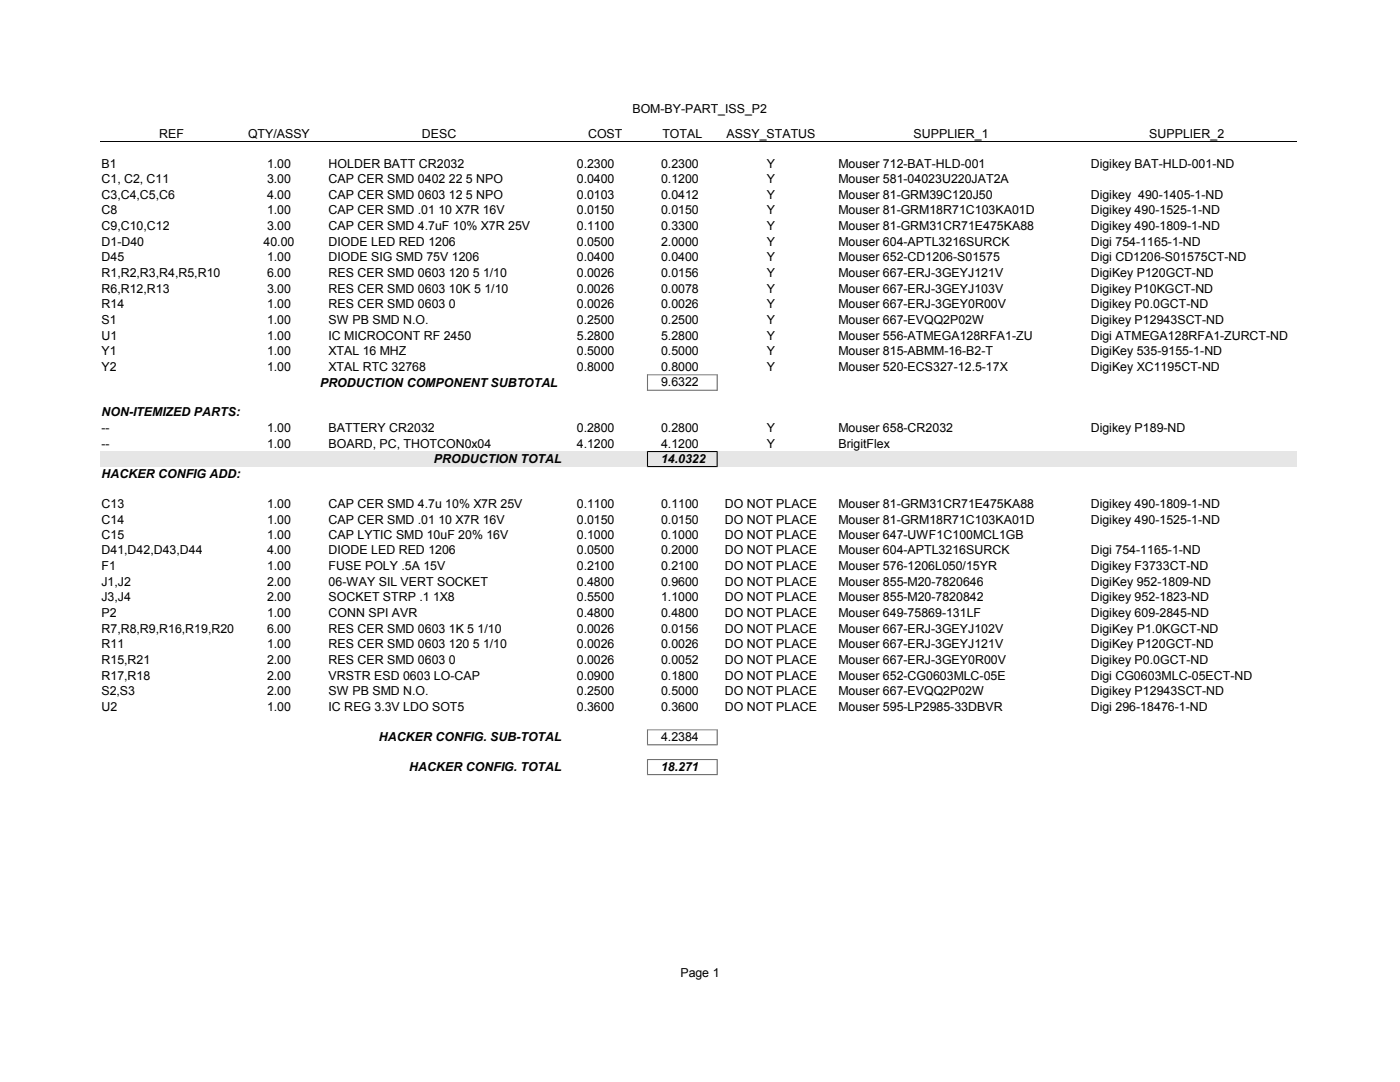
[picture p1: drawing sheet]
<svg xmlns="http://www.w3.org/2000/svg" width="279mm" height="216mm" viewBox="0 0 279 216" stroke-linecap="round" stroke-linejoin="round" font-family="sans-serif">
<defs><g id="words">
<g font-size="2.5">
<text x="126.2" y="22.6">BOM-BY-PART_ISS_P2</text>
<text x="31.8" y="27.4">REF</text>
<text x="49.5" y="27.4">QTY/ASSY</text>
<text x="84.2" y="27.4">DESC</text>
<text x="117.4" y="27.4">COST</text>
<text x="132.2" y="27.4">TOTAL</text>
<text x="145" y="27.4">ASSY_STATUS</text>
<text x="182.3" y="27.4">SUPPLIER_1</text>
<text x="229.3" y="27.4">SUPPLIER_2</text>
<text x="20.2" y="33.5">B1</text>
<text x="53.3" y="33.5">1.00</text>
<text x="65.6" y="33.5">HOLDER BATT CR2032</text>
<text x="115.1" y="33.5">0.2300</text>
<text x="131.9" y="33.5">0.2300</text>
<text x="153.1" y="33.5">Y</text>
<text x="167.4" y="33.5">Mouser 712-BAT-HLD-001</text>
<text x="217.7" y="33.6">Digikey BAT-HLD-001-ND</text>
<text x="20.2" y="36.5">C1, C2, C11</text>
<text x="20.2" y="39.7">C3,C4,C5,C6</text>
<text x="53.3" y="36.5">3.00</text>
<text x="53.3" y="39.7">4.00</text>
<text x="65.6" y="36.5">CAP CER SMD 0402 22 5 NPO</text>
<text x="65.6" y="39.7">CAP CER SMD 0603 12 5 NPO</text>
<text x="115.1" y="36.5">0.0400</text>
<text x="115.1" y="39.7">0.0103</text>
<text x="131.9" y="36.5">0.1200</text>
<text x="131.9" y="39.7">0.0412</text>
<text x="153.1" y="36.5">Y</text>
<text x="153.1" y="39.7">Y</text>
<text x="167.4" y="36.5">Mouser 581-04023U220JAT2A</text>
<text x="167.4" y="39.7">Mouser 81-GRM39C120J50</text>
<text x="217.7" y="39.7">Digikey 490-1405-1-ND</text>
<text x="20.2" y="42.8">C8</text>
<text x="20.2" y="45.9">C9,C10,C12</text>
<text x="53.3" y="42.8">1.00</text>
<text x="53.3" y="45.9">3.00</text>
<text x="65.6" y="42.8">CAP CER SMD .01 10 X7R 16V</text>
<text x="65.6" y="45.9">CAP CER SMD 4.7uF 10% X7R 25V</text>
<text x="115.1" y="42.8">0.0150</text>
<text x="115.1" y="45.9">0.1100</text>
<text x="131.9" y="42.8">0.0150</text>
<text x="131.9" y="45.9">0.3300</text>
<text x="153.1" y="42.8">Y</text>
<text x="153.1" y="45.9">Y</text>
<text x="167.4" y="42.8">Mouser 81-GRM18R71C103KA01D</text>
<text x="167.4" y="45.9">Mouser 81-GRM31CR71E475KA88</text>
<text x="217.7" y="42.8">Digikey 490-1525-1-ND</text>
<text x="217.7" y="45.9">Digikey 490-1809-1-ND</text>
<text x="20.2" y="49">D1-D40</text>
<text x="20.2" y="52.1">D45</text>
<text x="52.6" y="49">40.00</text>
<text x="53.3" y="52.1">1.00</text>
<text x="65.6" y="49">DIODE LED RED 1206</text>
<text x="65.6" y="52.1">DIODE SIG SMD 75V 1206</text>
<text x="115.1" y="49">0.0500</text>
<text x="115.1" y="52.1">0.0400</text>
<text x="131.9" y="49">2.0000</text>
<text x="131.9" y="52.1">0.0400</text>
<text x="153.1" y="49">Y</text>
<text x="153.1" y="52.1">Y</text>
<text x="167.4" y="49">Mouser 604-APTL3216SURCK</text>
<text x="167.4" y="52.1">Mouser 652-CD1206-S01575</text>
<text x="217.7" y="49">Digi 754-1165-1-ND</text>
<text x="217.7" y="52.2">Digi CD1206-S01575CT-ND</text>
<text x="20.2" y="55.3">R1,R2,R3,R4,R5,R10</text>
<text x="20.2" y="58.4">R6,R12,R13</text>
<text x="53.3" y="55.3">6.00</text>
<text x="53.3" y="58.4">3.00</text>
<text x="65.6" y="55.3">RES CER SMD 0603 120 5 1/10</text>
<text x="65.6" y="58.4">RES CER SMD 0603 10K 5 1/10</text>
<text x="115.1" y="55.3">0.0026</text>
<text x="115.1" y="58.4">0.0026</text>
<text x="131.9" y="55.3">0.0156</text>
<text x="131.9" y="58.4">0.0078</text>
<text x="153.1" y="55.3">Y</text>
<text x="153.1" y="58.4">Y</text>
<text x="167.4" y="55.3">Mouser 667-ERJ-3GEYJ121V</text>
<text x="167.4" y="58.4">Mouser 667-ERJ-3GEYJ103V</text>
<text x="217.7" y="55.3">DigiKey P120GCT-ND</text>
<text x="217.7" y="58.4">Digikey P10KGCT-ND</text>
<text x="20.2" y="61.5">R14</text>
<text x="20.2" y="64.6">S1</text>
<text x="53.3" y="61.5">1.00</text>
<text x="53.3" y="64.6">1.00</text>
<text x="65.6" y="61.5">RES CER SMD 0603 0</text>
<text x="65.6" y="64.6">SW PB SMD N.O.</text>
<text x="115.1" y="61.5">0.0026</text>
<text x="115.1" y="64.6">0.2500</text>
<text x="131.9" y="61.5">0.0026</text>
<text x="131.9" y="64.6">0.2500</text>
<text x="153.1" y="61.5">Y</text>
<text x="153.1" y="64.6">Y</text>
<text x="167.4" y="61.5">Mouser 667-ERJ-3GEY0R00V</text>
<text x="167.4" y="64.6">Mouser 667-EVQQ2P02W</text>
<text x="217.7" y="61.5">Digikey P0.0GCT-ND</text>
<text x="217.7" y="64.7">Digikey P12943SCT-ND</text>
<text x="20.2" y="67.8">U1</text>
<text x="20.2" y="70.9">Y1</text>
<text x="53.3" y="67.8">1.00</text>
<text x="53.3" y="70.9">1.00</text>
<text x="65.6" y="67.8">IC MICROCONT RF 2450</text>
<text x="65.6" y="70.9">XTAL 16 MHZ</text>
<text x="115.1" y="67.8">5.2800</text>
<text x="115.1" y="70.9">0.5000</text>
<text x="131.9" y="67.8">5.2800</text>
<text x="131.9" y="70.9">0.5000</text>
<text x="153.1" y="67.8">Y</text>
<text x="153.1" y="70.9">Y</text>
<text x="167.4" y="67.8">Mouser 556-ATMEGA128RFA1-ZU</text>
<text x="167.4" y="70.9">Mouser 815-ABMM-16-B2-T</text>
<text x="217.7" y="67.8">Digi ATMEGA128RFA1-ZURCT-ND</text>
<text x="217.7" y="70.9">DigiKey 535-9155-1-ND</text>
<text x="20.2" y="74">Y2</text>
<text x="53.3" y="74">1.00</text>
<text x="63.9" y="77.2">PRODUCTION COMPONENT SUBTOTAL</text>
<text x="65.6" y="74">XTAL RTC 32768</text>
<text x="115.1" y="74">0.8000</text>
<text x="131.9" y="74">0.8000</text>
<text x="131.9" y="77.1">9.6322</text>
<text x="153.1" y="74">Y</text>
<text x="167.4" y="74">Mouser 520-ECS327-12.5-17X</text>
<text x="217.7" y="74">DigiKey XC1195CT-ND</text>
<text x="20.2" y="83.1">NON-ITEMIZED PARTS:</text>
<text x="20.2" y="86.2">--</text>
<text x="20.2" y="89.3">--</text>
<text x="53.3" y="86.2">1.00</text>
<text x="53.3" y="89.3">1.00</text>
<text x="65.6" y="86.2">BATTERY CR2032</text>
<text x="65.6" y="89.3">BOARD, PC, THOTCON0x04</text>
<text x="115.1" y="86.2">0.2800</text>
<text x="115.1" y="89.3">4.1200</text>
<text x="131.9" y="86.2">0.2800</text>
<text x="131.9" y="89.3">4.1200</text>
<text x="153.1" y="86.2">Y</text>
<text x="153.1" y="89.3">Y</text>
<text x="167.4" y="86.2">Mouser 658-CR2032</text>
<text x="167.4" y="89.4">BrigitFlex</text>
<text x="217.7" y="86.2">Digikey P189-ND</text>
<text x="20.2" y="95.3">HACKER CONFIG ADD:</text>
<text x="86.6" y="92.3">PRODUCTION TOTAL</text>
<text x="131.9" y="92.3">14.0322</text>
<text x="20.2" y="101.4">C13</text>
<text x="53.3" y="101.4">1.00</text>
<text x="65.6" y="101.4">CAP CER SMD 4.7u 10% X7R 25V</text>
<text x="115.1" y="101.4">0.1100</text>
<text x="131.9" y="101.4">0.1100</text>
<text x="144.7" y="101.4">DO NOT PLACE</text>
<text x="167.4" y="101.4">Mouser 81-GRM31CR71E475KA88</text>
<text x="217.7" y="101.4">Digikey 490-1809-1-ND</text>
<text x="20.2" y="104.5">C14</text>
<text x="20.2" y="107.5">C15</text>
<text x="53.3" y="104.5">1.00</text>
<text x="53.3" y="107.5">1.00</text>
<text x="65.6" y="104.5">CAP CER SMD .01 10 X7R 16V</text>
<text x="65.6" y="107.5">CAP LYTIC SMD 10uF 20% 16V</text>
<text x="115.1" y="104.5">0.0150</text>
<text x="115.1" y="107.5">0.1000</text>
<text x="131.9" y="104.5">0.0150</text>
<text x="131.9" y="107.5">0.1000</text>
<text x="144.7" y="104.5">DO NOT PLACE</text>
<text x="144.7" y="107.5">DO NOT PLACE</text>
<text x="167.4" y="104.5">Mouser 81-GRM18R71C103KA01D</text>
<text x="167.4" y="107.5">Mouser 647-UWF1C100MCL1GB</text>
<text x="217.7" y="104.5">Digikey 490-1525-1-ND</text>
<text x="20.2" y="110.6">D41,D42,D43,D44</text>
<text x="20.2" y="113.7">F1</text>
<text x="53.3" y="110.6">4.00</text>
<text x="53.3" y="113.7">1.00</text>
<text x="65.6" y="110.6">DIODE LED RED 1206</text>
<text x="65.6" y="113.7">FUSE POLY .5A 15V</text>
<text x="115.1" y="110.6">0.0500</text>
<text x="115.1" y="113.7">0.2100</text>
<text x="131.9" y="110.6">0.2000</text>
<text x="131.9" y="113.7">0.2100</text>
<text x="144.7" y="110.6">DO NOT PLACE</text>
<text x="144.7" y="113.7">DO NOT PLACE</text>
<text x="167.4" y="110.6">Mouser 604-APTL3216SURCK</text>
<text x="167.4" y="113.7">Mouser 576-1206L050/15YR</text>
<text x="217.7" y="110.6">Digi 754-1165-1-ND</text>
<text x="217.7" y="113.8">Digikey F3733CT-ND</text>
<text x="20.2" y="116.9">J1,J2</text>
<text x="20.2" y="120">J3,J4</text>
<text x="53.3" y="116.9">2.00</text>
<text x="53.3" y="120">2.00</text>
<text x="65.6" y="116.9">06-WAY SIL VERT SOCKET</text>
<text x="65.6" y="120">SOCKET STRP .1 1X8</text>
<text x="115.1" y="116.9">0.4800</text>
<text x="115.1" y="120">0.5500</text>
<text x="131.9" y="116.9">0.9600</text>
<text x="131.9" y="120">1.1000</text>
<text x="144.7" y="116.9">DO NOT PLACE</text>
<text x="144.7" y="120">DO NOT PLACE</text>
<text x="167.4" y="116.9">Mouser 855-M20-7820646</text>
<text x="167.4" y="120">Mouser 855-M20-7820842</text>
<text x="217.7" y="116.9">DigiKey 952-1809-ND</text>
<text x="20.2" y="123.1">P2</text>
<text x="53.3" y="123.1">1.00</text>
<text x="65.6" y="123.1">CONN SPI AVR</text>
<text x="115.1" y="123.1">0.4800</text>
<text x="131.9" y="123.1">0.4800</text>
<text x="144.7" y="123.1">DO NOT PLACE</text>
<text x="167.4" y="123.1">Mouser 649-75869-131LF</text>
<text x="217.7" y="120">Digikey 952-1823-ND</text>
<text x="217.7" y="123.1">Digikey 609-2845-ND</text>
<text x="20.2" y="126.2">R7,R8,R9,R16,R19,R20</text>
<text x="20.2" y="129.4">R11</text>
<text x="53.3" y="126.2">6.00</text>
<text x="53.3" y="129.4">1.00</text>
<text x="65.6" y="126.2">RES CER SMD 0603 1K 5 1/10</text>
<text x="65.6" y="129.4">RES CER SMD 0603 120 5 1/10</text>
<text x="115.1" y="126.2">0.0026</text>
<text x="115.1" y="129.4">0.0026</text>
<text x="131.9" y="126.2">0.0156</text>
<text x="131.9" y="129.4">0.0026</text>
<text x="144.7" y="126.2">DO NOT PLACE</text>
<text x="144.7" y="129.4">DO NOT PLACE</text>
<text x="167.4" y="126.2">Mouser 667-ERJ-3GEYJ102V</text>
<text x="167.4" y="129.4">Mouser 667-ERJ-3GEYJ121V</text>
<text x="217.7" y="126.3">DigiKey P1.0KGCT-ND</text>
<text x="217.7" y="129.4">DigiKey P120GCT-ND</text>
<text x="20.2" y="132.5">R15,R21</text>
<text x="20.2" y="135.6">R17,R18</text>
<text x="53.3" y="132.5">2.00</text>
<text x="53.3" y="135.6">2.00</text>
<text x="65.6" y="132.5">RES CER SMD 0603 0</text>
<text x="65.6" y="135.6">VRSTR ESD 0603 LO-CAP</text>
<text x="115.1" y="132.5">0.0026</text>
<text x="115.1" y="135.6">0.0900</text>
<text x="131.9" y="132.5">0.0052</text>
<text x="131.9" y="135.6">0.1800</text>
<text x="144.7" y="132.5">DO NOT PLACE</text>
<text x="144.7" y="135.6">DO NOT PLACE</text>
<text x="167.4" y="132.5">Mouser 667-ERJ-3GEY0R00V</text>
<text x="167.4" y="135.6">Mouser 652-CG0603MLC-05E</text>
<text x="217.7" y="132.5">Digikey P0.0GCT-ND</text>
<text x="217.7" y="135.6">Digi CG0603MLC-05ECT-ND</text>
<text x="20.2" y="138.7">S2,S3</text>
<text x="20.2" y="141.9">U2</text>
<text x="53.3" y="138.7">2.00</text>
<text x="53.3" y="141.9">1.00</text>
<text x="65.6" y="138.7">SW PB SMD N.O.</text>
<text x="65.6" y="141.9">IC REG 3.3V LDO SOT5</text>
<text x="115.1" y="138.7">0.2500</text>
<text x="115.1" y="141.9">0.3600</text>
<text x="131.9" y="138.7">0.5000</text>
<text x="131.9" y="141.9">0.3600</text>
<text x="144.7" y="138.7">DO NOT PLACE</text>
<text x="144.7" y="141.9">DO NOT PLACE</text>
<text x="167.4" y="138.7">Mouser 667-EVQQ2P02W</text>
<text x="167.4" y="141.9">Mouser 595-LP2985-33DBVR</text>
<text x="217.7" y="138.7">Digikey P12943SCT-ND</text>
<text x="217.7" y="141.9">Digi 296-18476-1-ND</text>
<text x="75.6" y="147.8">HACKER CONFIG. SUB-TOTAL</text>
<text x="131.9" y="147.8">4.2384</text>
<text x="81.7" y="153.8">HACKER CONFIG. TOTAL</text>
<text x="131.9" y="153.8">18.271</text>
<text x="135.8" y="195">Page 1</text>
</g>
</g></defs>
<path d="M20 90.1h238.7v3h-238.7z" fill-rule="evenodd" fill="#e6e6e6"/>
<g fill="#000">
<path d="M20 28.1h238.7v.1h-238.7z" fill-rule="evenodd"/>
<path d="M129.1 90l.2 .2v2.8l-.2 .2z" fill-rule="evenodd"/>
<path d="M129.1 90h14.1l-.2 .2h-13.7z" fill-rule="evenodd"/>
<path d="M129.2 93.1l.1-.1h13.7l.2 .2h-14.1z" fill-rule="evenodd"/>
<path d="M143.1 90.1l.1-.1v3.2l-.2-.2v-2.8z" fill-rule="evenodd"/>
</g>
<g fill="none" stroke="#000" stroke-width=".2">
<path d="M20 28.3h238.7M129.1 74.7h14.1M129.1 78h14.1M129.2 74.7v3.3M129.3 77.8h13.8M143.1 74.8h-13.8v3.1M143.1 74.8v3.1M143.2 74.7v3.3M129.1 145.5h14.1M129.1 148.7h14.1M129.1 151.5h14.1M129.1 154.6h14.1"/>
<path d="M129.2 145.5v3.2M129.2 151.5v3.1M129.3 151.6h13.8M129.3 154.5h13.8M129.3 151.6v2.9M143.1 151.6v2.9M143.1 148.5l-13.8 .1v-2.9h13.8v2.9M143.2 145.5v3.2M143.2 151.5v3.2"/>
</g>
<use href="#words"/>
</svg>
